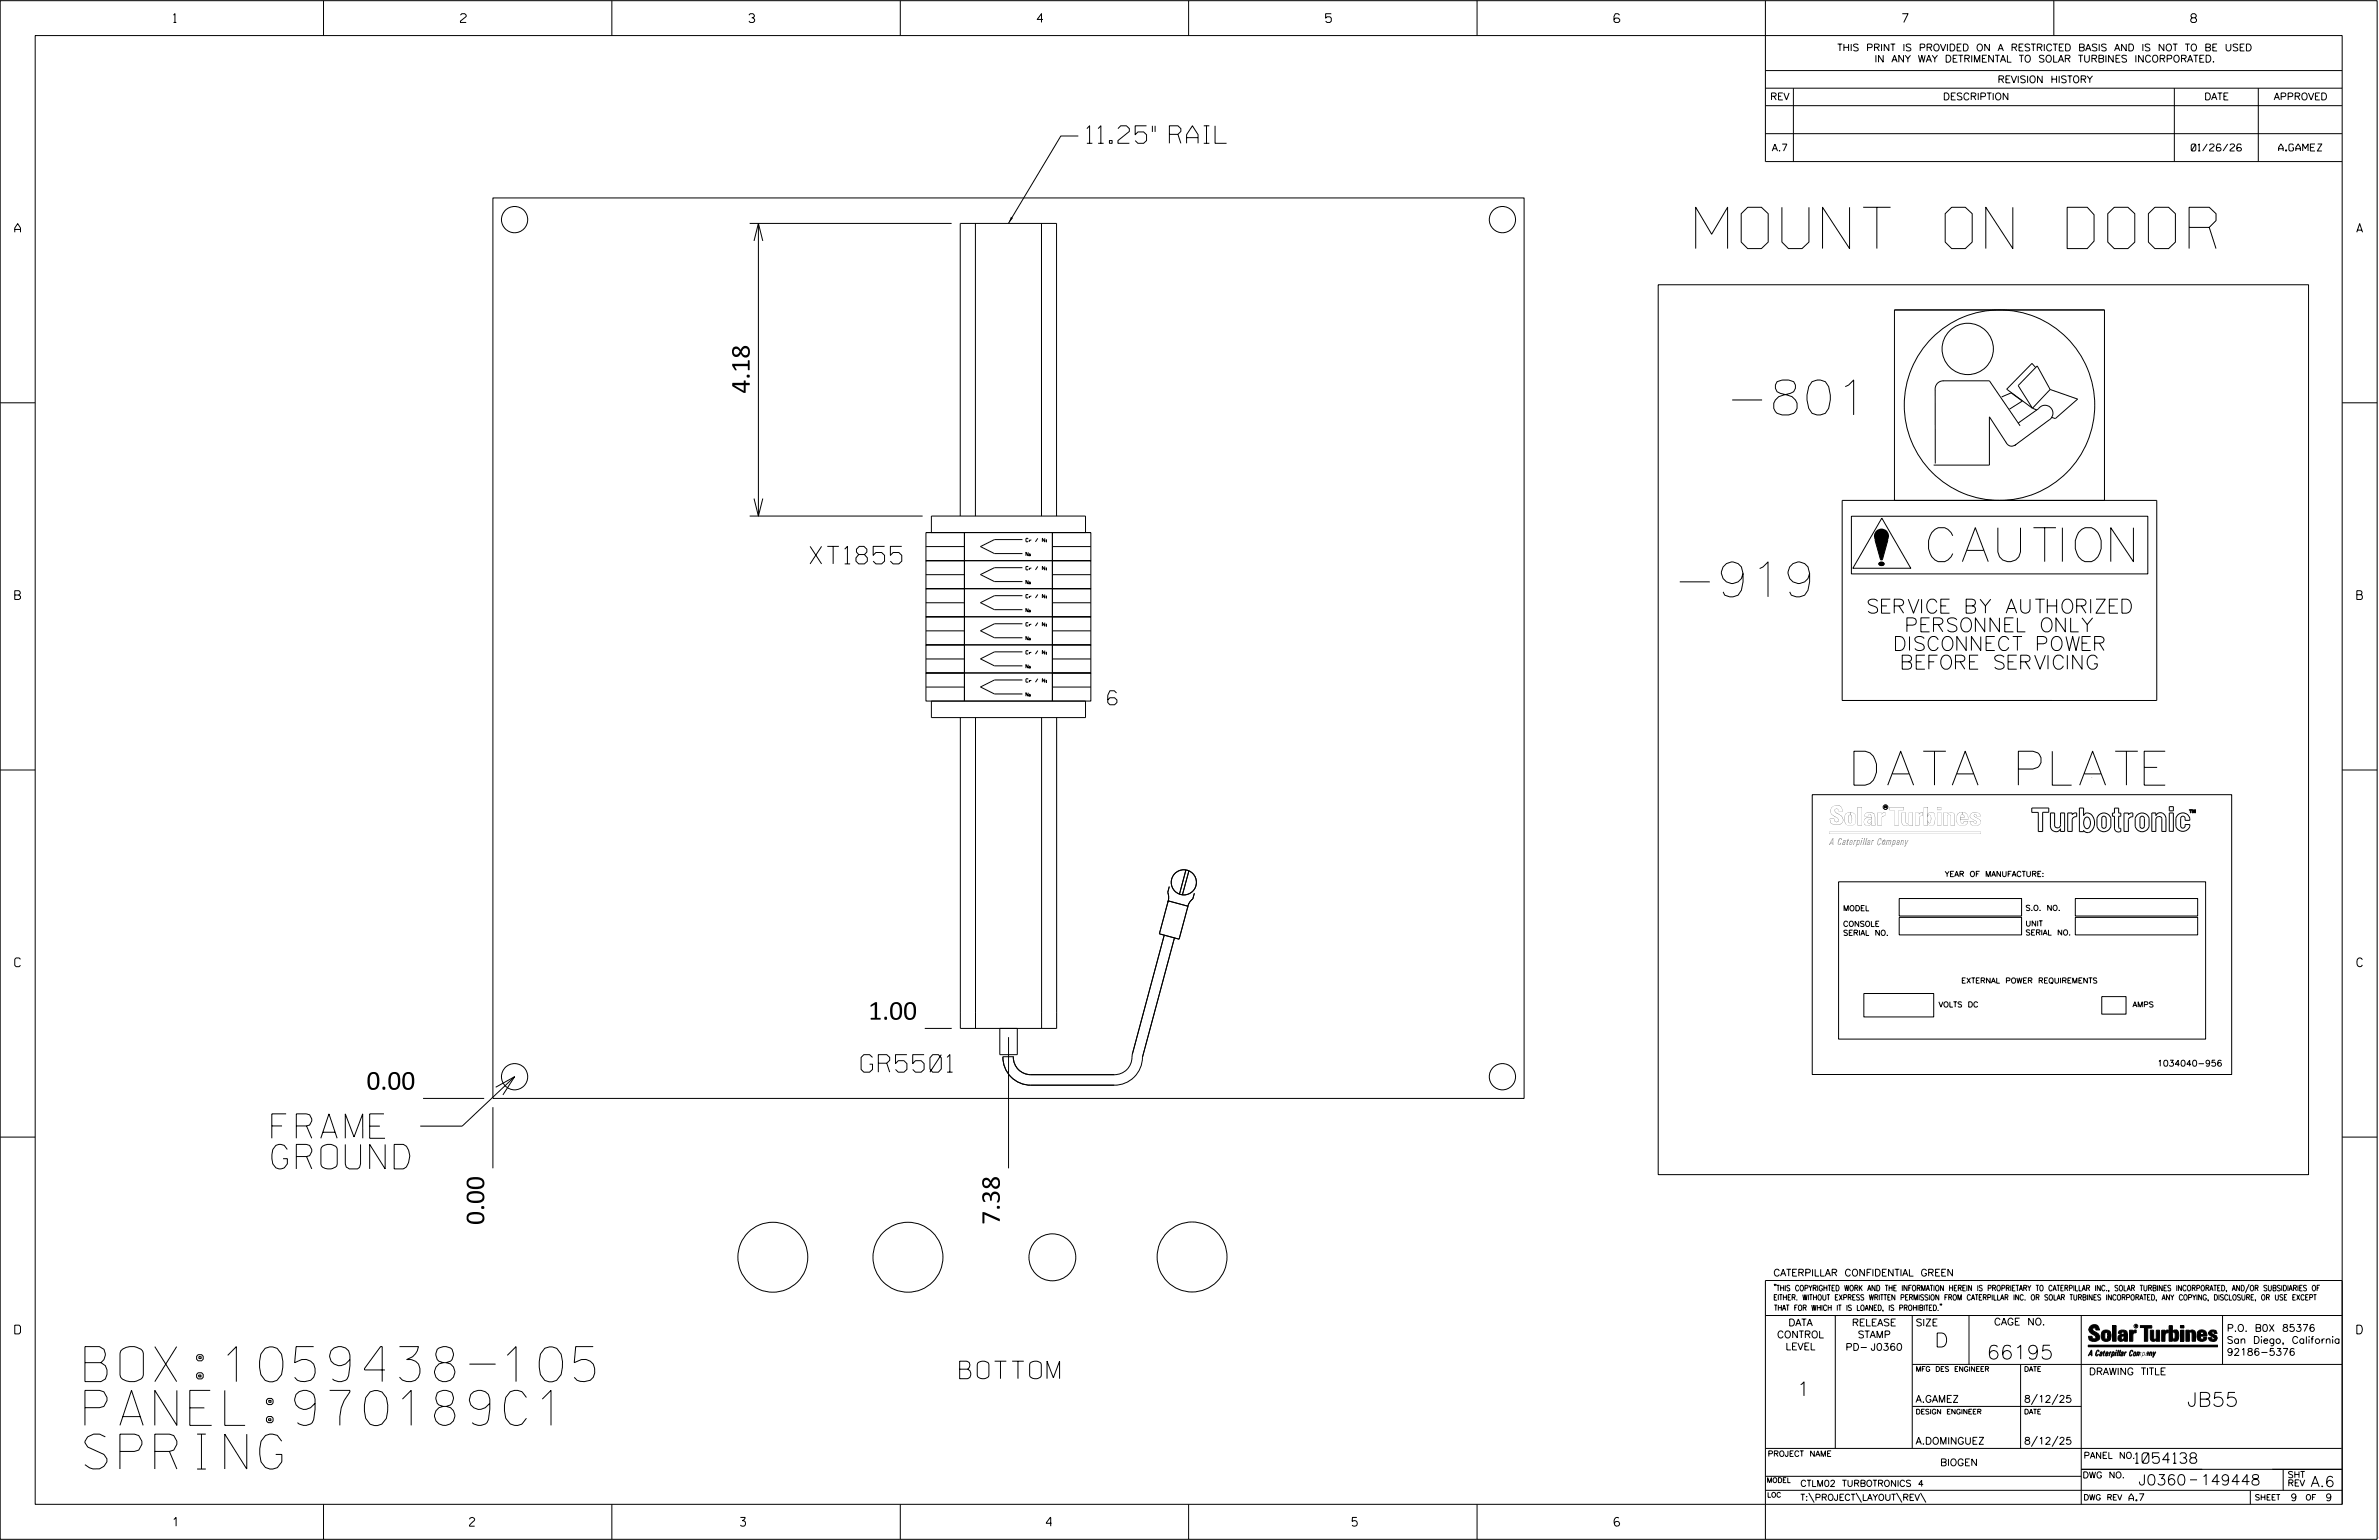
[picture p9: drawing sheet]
<svg xmlns="http://www.w3.org/2000/svg" width="864mm" height="559mm" viewBox="0 0 864 559" stroke-linecap="round" stroke-linejoin="round" font-family="sans-serif">
<defs><g id="words">
<text font-size="15" x="615.6" y="90.2">MOUNT ON DOOR</text>
<g font-size="12.7">
<text x="626.4" y="150.6">-801</text>
<text x="607.4" y="216.6">-919</text>
<text x="30.8" y="501.3">BOX:1059438-105</text>
<text x="30.8" y="517.2">PANEL:970189C1</text>
<text x="30.8" y="533.1">SPRING</text>
</g>
<g font-size="12.3">
<text x="700.1" y="203.8">CAUTION</text>
<text x="673" y="284.9">DATA PLATE</text>
</g>
<g font-size="8.9">
<text x="98.7" y="413">FRAME</text>
<text x="98.7" y="424.2">GROUND</text>
</g>
<g font-size="6.3">
<text x="394.5" y="52">11.25&quot; RAIL</text>
<text x="272.1" y="142.8" transform="rotate(-90 272.1 142.8)">4.18</text>
<text x="294.1" y="204.6">XT1855</text>
<text x="315.2" y="370">1.00</text>
<text x="312.6" y="389">GR5501</text>
<text x="133" y="395.4">0.00</text>
<text x="175.8" y="444.5" transform="rotate(-90 175.8 444.5)">0.00</text>
<text x="362.9" y="444.4" transform="rotate(-90 362.9 444.4)">7.38</text>
<text x="348.4" y="500.3">BOTTOM</text>
</g>
<g font-size="5.1">
<text x="678.2" y="222.5">SERVICE BY AUTHORIZED</text>
<text x="692.2" y="229.3">PERSONNEL ONLY</text>
<text x="688.1" y="236">DISCONNECT POWER</text>
<text x="690.5" y="242.8">BEFORE SERVICING</text>
<text x="402.1" y="255.7">6</text>
<text x="702.3" y="488.8">D</text>
<text x="721.2" y="493.2">66195</text>
<text x="652.2" y="506.5">1</text>
<text x="793.9" y="510.3">JB55</text>
</g>
<g font-size="3.8">
<text x="775.1" y="531">1054138</text>
<text x="776.3" y="538.9">J0360</text>
<text x="798.8" y="538.9">149448</text>
<text x="838.8" y="539.5">A.6</text>
</g>
<g font-size="3.2">
<text x="63" y="8.2">1</text>
<text x="167.2" y="8.2">2</text>
<text x="271.8" y="8.2">3</text>
<text x="376.5" y="8.2">4</text>
<text x="481.2" y="8.2">5</text>
<text x="690.6" y="8.2">7</text>
<text x="795.3" y="8.2">8</text>
<text x="5.4" y="84.3">A</text>
<text x="855.5" y="84.3">A</text>
<text x="5.4" y="217.5">B</text>
<text x="855.6" y="217.5">B</text>
<text x="5.4" y="350.8">C</text>
<text x="855.6" y="350.8">C</text>
<text x="5.4" y="484">D</text>
<text x="855.6" y="484">D</text>
<text x="62.8" y="553.8">1</text>
<text x="170.4" y="553.8">2</text>
<text x="268.8" y="553.8">3</text>
<text x="379.8" y="553.8">4</text>
<text x="490.8" y="553.8">5</text>
<text x="585.9" y="553.8">6</text>
</g>
<g font-size="2.5">
<text x="666.9" y="18.5">THIS PRINT IS PROVIDED ON A RESTRICTED BASIS AND IS NOT TO BE USED</text>
<text x="680.5" y="22.6">IN ANY WAY DETRIMENTAL TO SOLAR TURBINES INCORPORATED.</text>
<text x="725.1" y="30">REVISION HISTORY</text>
<text x="642.6" y="36.3">REV</text>
<text x="705.3" y="36.3">DESCRIPTION</text>
<text x="800.2" y="36.3">DATE</text>
<text x="825.4" y="36.3">APPROVED</text>
<text x="643.2" y="54.8">A.7</text>
<text x="795.4" y="54.8">01/26/26</text>
<text x="827.2" y="54.8">A.GAMEZ</text>
<text x="643.8" y="463">CATERPILLAR CONFIDENTIAL GREEN</text>
<text x="645.1" y="485.5">CONTROL</text>
<text x="649.2" y="481.1">DATA</text>
<text x="672.3" y="481.1">RELEASE</text>
<text x="674.4" y="485.5">STAMP</text>
<text x="695.4" y="481.1">SIZE</text>
<text x="723.8" y="480.8">CAGE NO.</text>
<text x="808.4" y="483.1">P.O. B0X 85376</text>
<text x="648.2" y="489.8">LEVEL</text>
<text x="669.9" y="490">PD- J0360</text>
<text x="808.4" y="487.5">San Diego, California</text>
<text x="808.4" y="491.8">92186-5376</text>
<text x="758.3" y="498.9">DRAWING TITLE</text>
<text x="695.4" y="508.9">A.GAMEZ</text>
<text x="734.8" y="508.9">8/12/25</text>
<text x="695.4" y="524.1">A.DOMINGUEZ</text>
<text x="734.8" y="524.1">8/12/25</text>
<text x="704.3" y="531.9">BIOGEN</text>
<text x="772.8" y="544.6">A.7</text>
<text x="831.5" y="544.6">9</text>
<text x="844.2" y="544.6">9</text>
</g>
<g font-size="2.3">
<text x="756.4" y="529.2">PANEL NO.</text>
<text x="653.5" y="539.4">CTLM02 TURBOTRONICS 4</text>
<text x="756" y="536.3">DWG NO.</text>
<text x="830.4" y="539.3">REV</text>
<text x="830.4" y="536.2">SHT</text>
<text x="653.5" y="544.5">T:\PROJECT\LAYOUT\REV\</text>
</g>
<text font-size="2.2" x="783.1" y="386.9">1034040-956</text>
<g font-size="2">
<text x="643.8" y="468.4">&quot;THIS COPYRIGHTED WORK AND THE INFORMATION HEREIN IS PROPRIETARY TO CATERPILLAR INC., SOLAR TURBINES INCORPORATED, AND/OR SUBSIDIARIES OF</text>
<text x="643.8" y="471.8">EITHER. WITHOUT EXPRESS WRITTEN PERMISSION FROM CATERPILLAR INC. OR SOLAR TURBINES INCORPORATED, ANY COPYING, DISCLOSURE, OR USE EXCEPT</text>
<text x="644" y="475.6">THAT FOR WHICH IT IS LOANED, IS PROHIBITED.&quot;</text>
<text x="641.7" y="528.5">PROJECT NAME</text>
<text x="756.3" y="544.3">DWG REV</text>
<text x="818.5" y="544.3">SHEET</text>
<text x="836.9" y="544.3">OF</text>
</g>
<g font-size="1.9">
<text x="706" y="318.1">YEAR OF MANUFACTURE:</text>
<text x="669.1" y="330.5">MODEL</text>
<text x="735.3" y="330.4">S.O. NO.</text>
<text x="669.1" y="336.2">CONSOLE</text>
<text x="669.1" y="339.5">SERIAL NO.</text>
<text x="735.3" y="336.1">UNIT</text>
<text x="735.3" y="339.3">SERIAL NO.</text>
<text x="711.9" y="356.8">EXTERNAL POWER REQUIREMENTS</text>
<text x="703.7" y="365.5">VOLTS DC</text>
<text x="774.2" y="365.5">AMPS</text>
</g>
<g font-size="1.8">
<text x="695.4" y="497.6">MFG DES ENGINEER</text>
<text x="734.8" y="497.6">DATE</text>
<text x="695.4" y="513.1">DESIGN ENGINEER</text>
<text x="734.8" y="513.1">DATE</text>
<text x="641.3" y="538">MODEL</text>
<text x="641.5" y="543.3">LOC</text>
</g>
<g font-size="1.3">
<text x="372.4" y="196.6">Cr / Ni</text>
<text x="372.4" y="201.7">Ni</text>
<text x="372.4" y="206.8">Cr / Ni</text>
<text x="372.4" y="211.9">Ni</text>
<text x="372.4" y="217">Cr / Ni</text>
<text x="372.4" y="222.1">Ni</text>
<text x="372.4" y="227.2">Cr / Ni</text>
<text x="372.4" y="232.2">Ni</text>
<text x="372.4" y="237.4">Cr / Ni</text>
<text x="372.4" y="242.4">Ni</text>
<text x="372.4" y="247.6">Cr / Ni</text>
<text x="372.4" y="252.6">Ni</text>
</g>
<text font-size=".9" x="775.1" y="481.7">R</text>
</g></defs>
<g fill="none" stroke="#000" stroke-width=".36">
<path d="M.1 .2h862.8v558.4h-862.8zM12.8 12.9h837.4v533h-837.4zM117.4 .2v12.7M222.1 .2v12.7M326.8 .2v12.7M431.5 .2v12.7M536.2 .2v12.7M587.9 5.5l-.5-.5h-1l-.5 1v1.7l.5 .4h1l.6-.4v-.6l-.6-.5h-1l-.5 .5M640.9 .2v58.4h209.3M745.6 .2v12.7M640.9 25.6h209.3M640.9 32h209.3"/>
<path d="M640.9 38.3h209.3M651 32v26.6M789.3 32v26.6M819.8 32v26.6M391.4 49.4h-6.3l-19 31.7M640.9 48.5h209.3M178.9 71.8h374.4v326.8h-374.4zM272.1 81.1h73.3M273.7 87.4l1.6-6.3 1.6 6.3M275.3 81.1v106.2M354.1 81.1v106.2M378.1 81.1v106.2"/>
<path d="M601.9 103.3h236.1v322.9h-236.1zM705.5 138.2h16.7l11.1 16.3M705.6 138.2a2.98 2.98 0 0 0-3.1 3.5M739 133.4l-1.4-1.5-9.1 9.3 9.3 6.9M.1 146.2h12.7M702.5 141.6v26.6M722.2 151.3v17.5h-20.3M722.2 151.2l6 9.3M726.6 144l3.5-1.4 4 2.9-4.7 3M732.6 153.5l7.4-5.1a2.87 2.87 0 0 1 4.3-.6 2.87 2.87 0 0 1-.2 4.4l-12.8 9.4M737.8 148.1l1.7 .7M744.2 141.3l-6.4 6.8"/>
<path d="M744.2 141.3l10 3.5-8 7M744.2 141.3l-4.7-8.5-6.9 7.1 5.2 8.2M744.8 151.4l1.4 .5M850.2 146.2h12.7M728.2 160.4a2.25 2.25 0 0 0 3.7 .9M272.1 187.3h62.8M273.7 180.9l1.6 6.4 1.6-6.4M336.1 193.3h14v10.1h-14zM336.1 193.3h59.9M336.1 198.3h14M338.1 193.3v-6h56v6M348.6 187.3v-106.2h34.9v106.2"/>
<path d="M350.1 193.3v61.1M371.2 195.8h-10.2l-5.1 2.5 5.1 2.6h10.2M382 193.3h14v10.1h-14zM382 193.3v61.1M382 198.3h14M668.7 181.6h114.2v72.6h-114.2zM672.1 187.3h107.6v20.9h-107.6zM680.6 196l2.1 7.1h.6l2-7.1M683.1 188l10.5 18.2h-21zM684.9 195.1l-3.4 2.2M687.7 181.6v-69.1h76.2v69.1M336.1 203.4h14v10.2h-14z"/>
<path d="M336.1 213.6h14v10.2h-14zM336.1 203.4h59.9M336.1 213.6h59.9M336.1 208.5h14M336.1 218.7h14M371.2 206h-10.2l-5.1 2.5 5.1 2.5h10.2M371.2 216.1h-10.2l-5.1 2.6 5.1 2.5h10.2M382 203.4h14v10.2h-14zM382 213.6h14v10.2h-14zM382 208.5h14M382 218.7h14M682.1 204.4l.1 .2"/>
<path d="M682.1 204.6l.3 .3M682.3 204.2l.2 .2M682.3 204.1a.82 .82 0 0 1 1.1-.2 .82 .82 0 0 1 .3 1.2 .82 .82 0 0 1-1.2 .2 .82 .82 0 0 1-.2-1.2zM682.3 204.4l.3 .3M682.4 204.8l.3 .2M682.5 205.1l.2 .1M682.5 204.2l.3 .3M682.6 204l.1 .2M682.6 204.5l.3 .3M682.6 204l-.6 .6M682.8 204.9l.2 .2M682.8 204l.2 .3"/>
<path d="M682.9 204.3l.3 .3M682.9 204l-.8 .8M683 204.6l.3 .3M683.1 204.1l.3 .3M683.1 205l.2 .2M683.1 204l-1 .9M683.2 204.4l.3 .3M683.2 204l-.9 1M683.3 204.8l.3 .2M683.4 204.2l.3 .3M683.4 205.1l.1 .1M683.5 204l-1.1 1.1"/>
<path d="M683.5 204l.1 .2M683.5 204.5l.3 .3M683.6 204.1l-1 1.1M683.6 204.9l.2 .1M683.8 204.3l.1 .2-.7 .7M683.8 204.2l-1.1 1M683.9 204.6v.1M683.9 204.3l-1 .9M683.9 204.7l-.4 .5M336.1 223.8h14v10.2h-14zM336.1 234h14v10.2h-14zM336.1 223.8h59.9"/>
<path d="M336.1 234h59.9M336.1 228.9h14M336.1 239.1h14M371.2 226.3h-10.2l-5.1 2.6 5.1 2.5h10.2M371.2 236.5h-10.2l-5.1 2.6 5.1 2.5h10.2M382 223.8h14v10.2h-14zM382 234h14v10.2h-14zM382 228.9h14M382 239.1h14M336.1 244.2h14v10.2h-14zM336.1 244.2h59.9M336.1 249.3h14"/>
<path d="M338.1 254.4h56v6h-56zM371.2 246.7h-10.2l-5.1 2.6 5.1 2.5h10.2M382 244.2h14v10.2h-14zM382 249.3h14M.1 279.4h12.7M348.6 260.4v112.8h35v-112.8M354.1 260.4v112.8M378.1 260.4v112.8M850.2 279.4h12.7M657.9 288.4h152.2v101.5h-152.2zM684.1 292.8h.7l.1-.2-.8-.2v.9M684.5 292.8l.4 .5"/>
<path d="M737.6 293.2h6.1v1.5h-2.2v7h-1.6v-6.9h-2.3zM744.3 295h1.5v4.3a1.09 1.09 0 0 0 1.2 1.1 1.09 1.09 0 0 0 1-1.3v-4.1h1.5v6.7h-1.5v-1a1.93 1.93 0 0 1-2.3 1 1.93 1.93 0 0 1-1.4-2zM753.8 296.4h-.8l-.8 .9M753.9 296.4v-1.4l-1.1 .1-.6 .5v-.6h-1.6v6.7h1.6v-4.4M754.8 293.2h1.6v2.8a1.93 1.93 0 0 1 2-1 1.93 1.93 0 0 1 1.5 1.7 4 4 0 0 1-1.7 5.4l-1.2-.2-.7-.6v.5h-1.5zM756.9 296.8a1.09 1.09 0 0 1 1.3-.2 1.09 1.09 0 0 1 .6 1.2 2.07 2.07 0 0 1-1.4 2.9 2.83 2.83 0 0 1-.5-3.9zM761.8 295.8a2.62 2.62 0 0 1 4.5 1.1v2.9a2.6 2.6 0 0 1-2.6 2 2.6 2.6 0 0 1-2.5-2v-2.9zM764.6 297v2.8a.81 .81 0 0 1-.8 .8 .81 .81 0 0 1-.8-.8v-2.9a.81 .81 0 0 1 .8-.7 .81 .81 0 0 1 .8 .8M767.6 293.2h1.5v1.8h.8v1.2h-.8v4l.2 .3 .6 .1v1.1a1.52 1.52 0 0 1-2.3-1.2v-4.3h-.8v-1.2h.8zM771 295h1.7v.6l.5-.5 1-.1v1.4l-1.1 .3-.5 .6v4.4h-1.6zM775.7 295.8a2.59 2.59 0 0 1 4.4 1.1v2.9a2.6 2.6 0 0 1-2.5 2 2.6 2.6 0 0 1-2.5-2v-2.9zM777.1 296.4l.5-.2 .8 .4v3.2a.81 .81 0 0 1-.8 .8 .81 .81 0 0 1-.8-.8v-2.9z"/>
<path d="M778.4 299.8h.1M781.1 295h1.5v1a1.94 1.94 0 0 1 2.3-1 1.94 1.94 0 0 1 1.4 2.1v4.6h-1.5v-4.7a1.13 1.13 0 0 0-1.4-.7 1.13 1.13 0 0 0-.8 1.3v4.1h-1.5zM786.3 297h.1M787.5 295h1.5v6.7h-1.5zM787.5 292.7h1.5v1.5h-1.5zM789.9 299.9h.1M790.5 295.8a2.55 2.55 0 0 1 2.9-.6 2.55 2.55 0 0 1 1.5 2.5h-1.7v-.7a.81 .81 0 0 0-.8-.8 .81 .81 0 0 0-.8 .8v2.7a.81 .81 0 0 0 .8 .8 .81 .81 0 0 0 .8-.8v-.5h1.7a2.58 2.58 0 0 1-2.2 2.5 2.58 2.58 0 0 1-2.8-1.8v-3zM793.2 299.8h.1M794.7 293.8h1l-.4 .2v1h-.2v-1h-.4zM795.8 293.8h.4l.2 .9 .2-.9h.4v1.2h-.3v-1l-.2 1h-.2l-.2-1v1h-.3zM430.5 315.7l-2.3 8.7M431.6 316l-2.4 8.7"/>
<path d="M667.4 320h133.3v57h-133.3zM792.1 301.7h.1M792.4 301.7h.1M422.6 339.3l-11.6 43.3a6.6 6.6 0 0 1-6.4 7.4h-30.4a6.3 6.3 0 0 1-6.4-6.6h-3.7a10.1 10.1 0 0 0 10.1 10.4h30.4a10.2 10.2 0 0 0 10.1-10.2l11.6-43.3M423.9 323.8l.3 1.8-.3 1.8M424.1 326.9l7.1 1.9-3.2 12-7.1-2zM424.5 321.7l-.6 2.2M433.6 324.1l-.6 2.1-1.3 1.3-.6 1.8M689.4 326h44.4v6.4h-44.4zM689.4 332.9h44.4v6.3h-44.4zM753.4 326h44.4v6.4h-44.4zM753.4 332.9h44.4v6.3h-44.4z"/>
<path d="M335.7 373.2h9.8M362.9 373.2v9.5h6.4v-9.5M366.1 376.3v47.6M676.6 360.5h25.4v8.5h-25.4zM763 361.6h8.8v6.4h-8.8zM153.6 398.6h22.2M180 394.5l6.8-3.8-4.2 6.6M186.8 390.7l-19 17.9h-15.3M.1 412.6h12.7M178.9 401.7v22.2M850.2 412.6h12.7M640.9 477.3h209.3"/>
<path d="M644.2 466.1l-.1 .4M644.7 466.1l-.2 .4M666.2 477.3v48.3M694.2 477.3v48.3M704.4 473.3l-.1 .4M704.8 473.3l-.1 .4M714.8 477.3v17.8M755.5 477.3v68.6M806.8 477.3v17.8M816.5 466l-1.4 3.1M850.2 464.6h-209.3v94M850.2 464.8v81.1"/>
<path d="M694.2 495.1h156M733.5 495.1v30.5M758.6 481.4a2.02 2.02 0 0 1 3.1-.1l.5 1.3h-1.3l-.2-.6-.4-.2-.6 .1-.1 .4 .4 .7a2.46 2.46 0 0 1 2.2 2.9 2.83 2.83 0 0 1-3.8 .3l-.3-1.3h1.3l.2 .7 .6 .3 .5-.2 .2-.5-.4-.6-1.9-1.2-.4-.9zM759.2 491.3h-.7l.7-1.2v1.9h.2l-.1-2.1-1.3 2.1 .5-.5h.7M761.3 490l.3-.2 .4 .3-.1 .3-.3-.4-.4 .3-.3 1.6h.4l.4-.5-.3 .6-.4 .1-.3-.4zM762.6 490.6l.5-.1-.1 1.4h-.9a.74 .74 0 0 1 .9-.8l-.3 .7-.5 .1 .2-.5 .6-.2v-.5l-.7 .2zM763 483.2a2.17 2.17 0 0 1 3.1 0l.3 1.4-.3 1.5a2.17 2.17 0 0 1-3.1 0l-.3-1.5zM763.6 490.5l.4-.4 .2 .6h-.3l-.3 .9 .2 .4-.3-.1zM764.1 483.7l.5-.4 .4 .3v2.2l-.4 .2-.5-.2zM764.6 491.1l.6 .2v-.7l-.4-.1-.4 .6-.1 .8h.6M764.6 491.1l-.1 .8h.4M764.6 482.6v.8"/>
<path d="M764.8 490.7l.4 .1v.3h-.6zM765 491.5l-.1 .4zM766 490.5l-.5 1.5zM766 490.8l.4-.3-.4 .4M766.9 481h1.3v5.7h-1.3zM767 490.8l.5 .1-.3 .8-.4 .2zM767.3 490.5h-.5l-.5 2M767.3 490.5a.8 .8 0 0 1 .2 1 .8 .8 0 0 1-.9 .4l-.1 .6M767.3 490.5l-.1 .2M768.1 490.5l-.4 1.5zM768.2 489.9h.3l-.1 .2h-.2zM769 489.9l-.5 2.1z"/>
<path d="M769.7 489.9l-.6 2.1zM770.1 491.4l.5-.3-.5 .8zM770.4 491.9h.1M770.6 491.1l.1-.4-.7 .2 .1-.3 .6-.1 .2 .3-.5 1.1M770.6 491.1a.74 .74 0 0 0-.8 .8h.6M771 484.8h-.7l-.3 .6 .4 .7 .5-.3 .1-2.4h-.8l-.1 .4h-1.2a1.71 1.71 0 0 1 1.8-1.3 1.71 1.71 0 0 1 1.6 1.4v2.8h-1.1l-.1-.6M771 484.2l-1.5 .1a1.41 1.41 0 0 0 0 2.4l.5 .1 1.1-.7M771.2 486.1h-.1M771.4 490.5l.1 .3 .4-.3-.9 1.5zM771.5 490.8h.1M773 482.7h1.2v.5l.5-.5 .7-.1v1h-.6l-.5 .4-.1 2.7h-1.2zM773.3 490.3l.6-.4 .4 .2-.1 .4-.3-.4a1.28 1.28 0 0 0-.5 1.8l.6-.4-.1 .4-.8 .1z"/>
<path d="M774.7 490.8l.5-.3a.88 .88 0 0 1 .2 .9 .88 .88 0 0 1-.7 .7l-.2-.2zM774.8 490.9h.5l-.3 1h-.3l-.2-.2zM775.2 490.5l-.1 .2M776.8 481h4.3v.9h-1.5v4.8h-1.3M776.8 490.6l-.8 .2v-.3l-.4 1.5 .8-1.3v1.3l.3-1.2M779.3 491.1h.4M779.6 490.5h.3l-.3 1.4M779.6 490.7h.2l-.1 .4M779.7 491.1l-.1 .4M779.7 491.1l-.4 .2M780.1 492l.4-1.5 .1 .3 .3-.3 .3 .2-.3 1.3v-1.3l-.7 1.3M780.6 482.7h1.2v2.7l.1 .4 .4 .3 .4-.7v-2.7h1.2l.1 4h-1.3v-.5l-1.1 .6-.7-.3-.3-.7z"/>
<path d="M781.6 492.5l1-2-.8 1.3-.2-1.3-.2 2M784.7 482.7h1.2v.5l.5-.5 .7-.1v1h-.5l-.6 .4-.1 2.7h-1.2zM787.4 481h1.2v2a1.4 1.4 0 0 1 2.2 .2l.1 1.4-.4 1.9-1.5 .1-.4-.5v-1l.5 .9 .5-.3v-2.1l-.5-.4-.5 .7v2.8h-1.2zM791.5 482.7h1.3v4h-1.3zM791.5 481h1.3v.9h-1.3zM793.5 482.7h1.3v.4l.7-.5 1.1 .2 .4 .6v3.3h-1.2l-.3-3.4-.7 .2v3.2h-1.3zM794.8 483.1h.1M797.7 483.2a1.92 1.92 0 0 1 2.4-.5 1.92 1.92 0 0 1 1 2.1h-2.3v.8l.6 .5 .5-.3v-.5h1.2a1.83 1.83 0 0 1-2.1 1.4 1.83 1.83 0 0 1-1.5-2.1zM798.8 484.2v.6M799.1 483.4h.6l.2 .8h-1.1zM804.6 482.9a1.84 1.84 0 0 0-2.9 .8 3.3 3.3 0 0 0 2.2 1.9l-.5 .5-.4-.3-.1-.4h-1.2l.1 .6a1.92 1.92 0 0 0 2.9 .4M804.9 483.8h-1.2l-.2-.6-.5 .1-.1 .3 .1 .3 1.8 .9"/>
<path d="M805.1 488.1h-47.1v.6h47.1M694.2 510.3h61.3M739.6 505.8l-2.2 3.9M747.1 505.8l-2.2 3.9M640.9 525.6h209.2M640.9 535.7h114.6M739.6 521.1l-2.2 3.8M747.1 521.1l-2.2 3.8M755.5 533.2h94.7M795 537h2.6M828.8 533.2v7.6M117.4 545.9v12.7"/>
<path d="M222.1 545.9v12.7M326.8 545.9v12.7M431.5 545.9v12.7M536.2 545.9v12.7M640.9 540.8h209.3M656.6 541.7l2 3.5M673.8 541.7l1.9 3.5M688.4 541.7l2 3.5M697.2 541.7l1.9 3.5M816.9 541v4.9"/>
<circle cx="186.8" cy="79.7" r="4.8"/>
<circle cx="545.4" cy="79.7" r="4.8"/>
<circle cx="714.3" cy="126.6" r="9.3"/>
<circle cx="725.8" cy="147" r="34.6"/>
<circle cx="684.5" cy="292.9" r=".85"/>
<circle cx="429.7" cy="320.2" r="4.6"/>
<circle cx="186.8" cy="390.7" r="4.8"/>
<circle cx="545.4" cy="390.7" r="4.8"/>
<circle cx="280.5" cy="456.2" r="12.7"/>
<circle cx="329.6" cy="456.2" r="12.7"/>
<circle cx="382" cy="456.2" r="8.5"/>
<circle cx="432.7" cy="456.1" r="12.7"/>
<circle cx="775.4" cy="481.2" r=".69"/>
</g>
<g fill="#000">
<path d="M367 78.7l.7 .4-1.6 2zM699.8 295.3v1zM768.1 490.5l-.4 1.5zM768.2 489.9h.3l-.1 .2h-.2zM769 489.9l-.5 2.1zM769.7 489.9l-.6 2.1zM791.5 481h1.3v.9h-1.3zM791.5 482.7h1.3v4h-1.3zM758 488.1h47.1v.6h-47.1z"/>
<path d="M680.9 192.7a2.72 2.72 0 0 1 3.7-.4 2.72 2.72 0 0 1 .7 3.7l-2 7.1h-.6l-2.1-7.1a2.75 2.75 0 0 1 .3-3.3z" fill-rule="evenodd"/>
<path d="M682.3 204.1a.82 .82 0 0 1 1.1-.2 .82 .82 0 0 1 .3 1.2 .82 .82 0 0 1-1.2 .2 .82 .82 0 0 1-.2-1.2z" fill-rule="evenodd"/>
<path d="M664.8 293a2.48 2.48 0 0 1 3.7-.1l.5 1.6h-1.5l-.2-.7-.6-.3-.5 .2-.2 .4 .4 .8 2.2 1.3 .4 1.2-.5-1.2-2.1-1.3-.5-.8 .2-.5 .6-.2 .6 .3 .2 .7h1.4l-.4-1.5a2.38 2.38 0 0 0-2.5-.6 2.38 2.38 0 0 0-1.6 2l.4 1.2 2.2 1.3 .5 .7-.2 .6-.6 .2-.8-.3-.1-.8h-1.5l.3 1.4a3.4 3.4 0 0 0 4.4-.3l.1-.9a2.1 2.1 0 0 1-2.6 1.9l-1.1-.1-.8-.5-.4-1.6h1.6l.2 .9 .7 .3 .6-.2 .2-.5-.5-.8-2.2-1.3-.5-1.2z" fill-rule="evenodd"/>
<path d="M671.6 294.7l1.1 .2 .7 .6 .4 1.6-.4 1.8-.8 .6-1 .1 1-.2 .8-.5 .3-1.8-.3-1.6-.8-.5-.9-.2v.8l.5 .3 .1 1.2-.1 1.4-.6 .3 .5-.4 .2-1.3-.2-1.1-.5-.4z" fill-rule="evenodd"/>
<path d="M669.8 295.5l.8-.6 1.1-.2v.9l-.6 .4-.1 1.1 .1 1.3 .6 .4-.6-.4-.2-1.3 .1-1.2 .6-.3v-.8l-1 .2-.7 .5-.4 1.6 .4 1.8 .7 .5 1 .2-1-.1-.8-.6-.3-1.8z" fill-rule="evenodd"/>
<path d="M674.4 292.8h1.5v6.7h-1.5v-6.6v6.6h1.5v-6.6z" fill-rule="evenodd"/>
<path d="M676.7 297.4l.8-.7 1.9-.2 .1 .4-.2 .4-.9 .1-.4 .7 .1 .5 .4 .2 .6-.3 .2-.5-.2 .6-.6 .2-.5-.2-.1-.5 .5-.7 .9-.1v-.7l-1.8 .2-.8 .6a1.43 1.43 0 0 0 1.3 2.2l.8-.2 .6-.6a1.55 1.55 0 0 1-2.1 .7 1.55 1.55 0 0 1-.6-2.1z" fill-rule="evenodd"/>
<path d="M677.3 295.1a3.3 3.3 0 0 1 3 .1l.4 1.1 .1 3.2h-1.4l-.1-3 .1 3h1.3l-.1-3.2-.3-1a2.08 2.08 0 0 0-3.5 .9h1.3l.1-.5 .5-.2 .5 .2 .1 .8-.2-.8-.4-.2-.4 .2-.1 .5h-1.5z" fill-rule="evenodd"/>
<path d="M681.6 294.9h1.4v.6l.5-.6 .9-.2v1.2l-1.1 .4-.2 3.2h-1.5v-4.6v4.6h1.4l.2-3.3 1.2-.3v-1.1l-.8 .2-.6 .5v-.6z" fill-rule="evenodd"/>
<path d="M686 292.8h5.1v1.2h-1.8v5.5h-1.6v-5.5h-1.8v-1.1l.1 1.1h1.7v5.5h1.6v-5.5h1.7v-1.1z" fill-rule="evenodd"/>
<path d="M690.3 294.9h1.5v3.2l.1 .5 .5 .2 .4-.2 .1-.5v-3.2h1.5v4.6h-1.5h1.5l-.1-4.6h-1.4v3.2l-.1 .5-.4 .2-.5-.2-.1-.5v-3.2h-1.4v3.7l.3 .7a1.65 1.65 0 0 0 2.2-.3v.5v-.5l-.5 .5-.7 .1-1-.2-.4-.8z" fill-rule="evenodd"/>
<path d="M695.3 294.9h1.4v.6l.5-.6 .8-.2v1.2l-1 .3-.2 .3-.1 3h-1.5v-4.6l.1 4.6h1.4v-2.5a1.03 1.03 0 0 1 1.3-1.1v-1.1l-.8 .2-.5 .5-.1-.6z" fill-rule="evenodd"/>
<path d="M698.4 292.8h1.5l-.1 3.4v-3.3h-1.4v6.6h1.3l.1-3.3v3.3h-1.4z" fill-rule="evenodd"/>
<path d="M699.9 295.7l.5-.2 .5 .4v2.5l-.5 .4-.5-.3-.1-.7 .6 .9 .5-.4v-2.3l-.5-.4-.6 .7z" fill-rule="evenodd"/>
<path d="M699.8 295.3a1.63 1.63 0 0 1 2.6 .1l-.1 3.3-.3 .7a1.69 1.69 0 0 1-2.3-.4l.1-1.2v1.1l.5 .5h1.6l.4-.7 .2-1.6-.2-1.6a1.69 1.69 0 0 0-2.5-.2z" fill-rule="evenodd"/>
<path d="M703.2 292.8h1.5v1.1h-1.5v-1l.1 1h1.4v-1z" fill-rule="evenodd"/>
<path d="M703.2 294.9h1.5h-1.4v4.6h1.4v-4.6v4.6h-1.5z" fill-rule="evenodd"/>
<path d="M705.5 294.9h1.5h-1.4v4.6h1.4v-3.7a.66 .66 0 0 1 1.1 0v3.7h1.4v-3.7a1.46 1.46 0 0 0-2.5-.4v-.5v.4l1.3-.6a1.23 1.23 0 0 1 1.3 1.1v3.7h-1.5v-3.2l-.3-.7-.7 .3-.1 3.6h-1.5z" fill-rule="evenodd"/>
<path d="M710.5 295.5l.8-.6 1.1-.2-.6 .1a2.6 2.6 0 0 0-1.7 2.2 2.6 2.6 0 0 0 1.4 2.5 2.11 2.11 0 0 0 2.9-1.5h-1.4l-.2 .7-.4 .1-.7-.5v-2.3l.6-.4 .1-.9v.9l-.6 .4v2.3l.6 .5 .4-.2 .1-.7h1.5a2.26 2.26 0 0 1-3 1.6 2.26 2.26 0 0 1-1.1-3.2z" fill-rule="evenodd"/>
<path d="M712.3 294.7l.1 .9 .6 .3 .1 .8h-1.4v.7h2.7a2.04 2.04 0 0 0-2.1-2.7 2.08 2.08 0 0 1 2.2 2.7h-2.9v-.8l1.4 .1-.1-.7-.6-.4z" fill-rule="evenodd"/>
<path d="M715.3 295.5a2.43 2.43 0 0 1 3.6 .1l.1 .6h-1.5l-.3-.6-.5 .1-.2 .3 2.1 1.4a1.34 1.34 0 0 1 .3 1.5 1.34 1.34 0 0 1-1.5 .7h-1a1.41 1.41 0 0 1-1.3-1.6l.2 .7a2.17 2.17 0 0 0 3.8-.5l-.5-.8-2.1-1.4 .1-.4 .5-.1 .3 .1 .1 .6h1.4a2.05 2.05 0 0 0-1.6-1.5 2.05 2.05 0 0 0-2 .8l-.1 1.1 2.5 1.7-.6 .5-.5-.2-.1-.5h-1.4l1.4-.1a.56 .56 0 0 0 .6 .8l.4-.1v-.6l-2.3-1.4-.2-.6z" fill-rule="evenodd"/>
<path d="M794.7 293.8h1l-.4 .2v1h-.2v-1h-.4z" fill-rule="evenodd"/>
<path d="M795.8 293.8h.4l.2 .9 .2-.9h.4v1.2h-.3v-1l-.2 1h-.2l-.2-1v1h-.3z" fill-rule="evenodd"/>
<path d="M664 301.8v.8h55.1v-.7l-55.1-.1h55.1v.8h-55.1z" fill-rule="evenodd"/>
<path d="M665.3 304.3l.1 1.5h-.8l.7-.1v-1.3l-.7 1.3z" fill-rule="evenodd"/>
<path d="M665.3 304.1h.3v2.5h-.3v-.6h-.8l-.3 .6h-.3l1.4-2.5-1.3 2.5 .5-.7h.9l.2 .7-.1-2.4z" fill-rule="evenodd"/>
<path d="M667.5 304.5l.7-.4 .5 .3-.1 .4h-.2l-.2-.5a1.79 1.79 0 0 0-.6 2.1l.8-.5-.4 .6 .3-.6-.4 .5-.6-.3a1.55 1.55 0 0 1 .9-1.9l.3 .6 .1-.4-.4-.3a1.74 1.74 0 0 0-.9 2.4h.6l-.4 .1-.4-.4z" fill-rule="evenodd"/>
<path d="M669.3 304.9l.3-.1 .4 .3-.3 1.5h-.2l.5-1.5-.4-.2-.6 .4 .8-.3-.1 .6h-.5l-.4 .5v.4l.8-.1-.1 .2-.8-.1a.84 .84 0 0 1 1-1l.1-.5-.8 .3z" fill-rule="evenodd"/>
<path d="M669.1 305.9l.6-.2-.1 .3v-.3l-.5 .2v.5l.5-.4-.5 .5-.2-.4z" fill-rule="evenodd"/>
<path d="M670.8 304.5l.3-.1-.2 .4h.3l-.3 .2-.3 1.3 .2 .1-.2 .2-.3-.4 .3-1.2-.2 1.2 .2 .4 .2-1.6 .4-.1h-.4l.1-.4-.4 .4 .2 .1h-.3z" fill-rule="evenodd"/>
<path d="M671.9 305l.5 .2-.1 .4h-.7h.7l-.1-.6-.6 .6z" fill-rule="evenodd"/>
<path d="M671.7 305l.5-.2 .4 .4-.2 .6v-.9l-.7 .1-.3 1.5h.7l.2-.4-.8 .3v-.6h.9h-.8l.2 .6 .6-.4-.7 .6-.4-.4z" fill-rule="evenodd"/>
<path d="M673.2 304.8l.2 .1-.6 1.7 .5-1.4 .5-.3-.5 .2v-.2v.2l.5-.3-.6 .7-.2 1.1h-.3z" fill-rule="evenodd"/>
<path d="M674.5 305.1l.5 .1-.2 1-.4 .3-.2-.2v-.8l.2 1 .3-.3 .3-1-.3-.2-.4 .6z" fill-rule="evenodd"/>
<path d="M674.3 304.8l.1 .1-.7 2.3 .4-.8a.83 .83 0 0 0 1-.5 .83 .83 0 0 0-.3-1l-.4 .2v-.2l.4-.1a1.04 1.04 0 0 1 .3 1.1 1.04 1.04 0 0 1-.9 .7l-.1-.2-.2 .8h-.3z" fill-rule="evenodd"/>
<path d="M675.7 304.8h.3l-.5 1.8h-.2z" fill-rule="evenodd"/>
<path d="M675.9 304.1h.3l-.1 .3-.1-.2 .1 .2h-.2z" fill-rule="evenodd"/>
<path d="M676.8 304.1h.3l-.7 2.5 .6-2.4-.6 2.4h-.2z" fill-rule="evenodd"/>
<path d="M677.6 304.1h.2l-.6 2.5 .6-2.4-.6 2.4h-.3z" fill-rule="evenodd"/>
<path d="M678.2 304.9h.7l.1 .4-.4 1.3h-.2l.5-1.7-.9 .4 .5-.3 .2 .4a1.08 1.08 0 0 0-.9 1.1l.7-.1v.2l-.8-.1 .4-.9 .6-.2-.2-.4-.6 .3z" fill-rule="evenodd"/>
<path d="M678.2 305.7h.5l-.1 .3v-.3l-.3 .1-.4 .3 .2 .3 .5-.4-.5 .5-.2-.4z" fill-rule="evenodd"/>
<path d="M679.6 304.8l.2 .1-.6 1.7 .4-1.1 .6-.6-.5 .2 .1-.2-.1 .2 .6-.3-.6 .7-.3 1.1h-.3z" fill-rule="evenodd"/>
<path d="M682.2 304.2h.6l.1 .7h-.2l-.1-.6a1.68 1.68 0 0 0-.6 2.2l.7-.6-.4 .7 .3-.6-.6 .5-.4-.3a1.57 1.57 0 0 1 1-1.9l.3 .5v-.4l-.3-.2a1.68 1.68 0 0 0-1 2.3l.6 .1-.6-.1a2.43 2.43 0 0 1 .6-2.3z" fill-rule="evenodd"/>
<path d="M683.4 305l.6-.2a1.08 1.08 0 0 1-.5 1.8 1.51 1.51 0 0 0 .9-1.5l-.4-.2a1.09 1.09 0 0 0-.5 1.7 1.15 1.15 0 0 1-.1-1.6z" fill-rule="evenodd"/>
<path d="M683.6 305.2l.3-.3 .3 .3-.2 1-.4 .3 .3-.3 .2-1h-.5l-.2 .8 .1 .5-.2-.3z" fill-rule="evenodd"/>
<path d="M683.8 304.8l.3-.2 .3 .2-.3 1.1-.3 .2 .3-.2 .2-1h-.5l-.3 1 .2 .2-.2-.2z" fill-rule="evenodd"/>
<path d="M685 304.8h.2l-.1 .2 .5-.2 .2 .2 .7-.1-.3 1.7h-.2l.3-1.5-.4 .1-.4 1.4h-.2l.3-1.5-.6 .4 .4-.6 .2 .2-.2 1.5 .5-1.5h.5l-.2 1.5 .3-1.3-.2-.4-.5 .3-.1-.3-.6 .2-.1-.2-.2 1.7h-.3z" fill-rule="evenodd"/>
<path d="M687.5 305.1l.2-.2 .3 .3-.3 1-.3 .3-.3-.2 .1-.8 .2 .9 .3-.2 .2-1-.2-.2-.4 .6z" fill-rule="evenodd"/>
<path d="M687.2 304.8l.2 .1-.7 2.3 .3-.9 .3 .3 .4-.2a1.06 1.06 0 0 0 .1-1.5l-.4 .2v-.2l.4-.1a1.04 1.04 0 0 1 .2 1.1 1.04 1.04 0 0 1-.9 .7l-.1-.2-.1 .8h-.3z" fill-rule="evenodd"/>
<path d="M688.9 304.9h.6l-.2 1.7h-.2l.5-1.3-.3-.4-.6 .4 .7-.2v.5h-.6l-.4 .5v.4l.8-.1v.2l-.8-.1-.1-.4 .5-.5 .6-.2-.2-.4-.6 .3z" fill-rule="evenodd"/>
<path d="M688.9 305.7h.5l-.1 .3v-.3l-.4 .1-.3 .3 .2 .3 .5-.4-.5 .5-.2-.4z" fill-rule="evenodd"/>
<path d="M690.2 304.8l1 .2-.4 1.6h-.2l.3-1.5h-.4l-.2 .4 .2-.4h.5l-.2 1.5 .3-1.2-.3-.5-.4 .2-.1-.2-.3 1.7h-.2z" fill-rule="evenodd"/>
<path d="M691.6 304.8h.3v1.4l.6-1.4h.3l-1.5 2.4 1.4-2.3-.8 1.4-.2-1.4v1.7l-.3 .6 .3-.6z" fill-rule="evenodd"/>
<path d="M759.2 489.9l-1.2 2.1 .5-.5h.7v.5h.2zM759.2 490.1v1.2h-.7z" fill-rule="evenodd"/>
<path d="M758.6 481.4a2.02 2.02 0 0 1 3.1-.1l.5 1.3h-1.3l-.2-.6-.4-.2-.6 .1-.1 .4 .4 .7a2.46 2.46 0 0 1 2.2 2.9 2.83 2.83 0 0 1-3.8 .3l-.3-1.3h1.3l.2 .7 .6 .3 .5-.2 .2-.5-.4-.6-1.9-1.2-.4-.9z" fill-rule="evenodd"/>
<path d="M761.3 490l.3-.2 .4 .3-.1 .3-.3-.4-.4 .3-.3 1.6h.4l.4-.5-.3 .6-.4 .1-.3-.4z" fill-rule="evenodd"/>
<path d="M762.6 490.6l.5-.1-.1 1.4h-.9a.74 .74 0 0 1 .9-.8l-.6 .3-.2 .5 .5-.1 .3-.6v-.5l-.7 .2z" fill-rule="evenodd"/>
<path d="M763.6 490.5l.4-.4 .2 .6h-.3l-.3 .9 .2 .4-.3-.1z" fill-rule="evenodd"/>
<path d="M764.8 490.5l.5 .3-.1 .5h-.6l.6-.2v-.3l-.4-.1-.3 1.2h.4l.3-.4-.6 .6-.3-.2v-.4z" fill-rule="evenodd"/>
<path d="M763 483.2a2.17 2.17 0 0 1 3.1 0l.3 1.4-.3 1.5a2.17 2.17 0 0 1-3.1 0l-.3-1.5zM764.1 483.7v2.1l.5 .2 .4-.2v-2.2l-.4-.3z" fill-rule="evenodd"/>
<path d="M766 490.5v.3l.4-.1-.4 .2-.5 1.1z" fill-rule="evenodd"/>
<path d="M766.8 490.5l-.5 2 .3-.6a.71 .71 0 0 0 .9-.5 .71 .71 0 0 0-.4-.9zM767 490.8l.5 .1-.3 .8-.4 .2z" fill-rule="evenodd"/>
<path d="M766.9 481h1.3v5.7h-1.3z" fill-rule="evenodd"/>
<path d="M770.1 490.6l.6-.1 .2 .3-.4 1.2-.5 .1-.2-.5 .3-.5h.5l-.7 .5v.3l.4-.1 .4-.9-.5-.2-.2 .2z" fill-rule="evenodd"/>
<path d="M769.4 482.8l-.5 1h1.2l.1-.4h.8v.8l-1.5 .1a1.41 1.41 0 0 0 0 2.4l.5 .1 1.1-.7 .1 .6h1.1v-2.8a1.79 1.79 0 0 0-2.4-1.2zM770.3 484.8h.7l-.1 1-.5 .3-.4-.7z" fill-rule="evenodd"/>
<path d="M771.4 490.5l.1 .3 .4-.3-.9 1.5z" fill-rule="evenodd"/>
<path d="M773 482.7h1.2v.5l.5-.5 .7-.1v1h-.6l-.5 .4-.1 2.7h-1.2z" fill-rule="evenodd"/>
<path d="M773.3 490.3l.6-.4 .4 .2-.1 .4-.3-.4a1.28 1.28 0 0 0-.5 1.8l.6-.4-.3 .5h-.6z" fill-rule="evenodd"/>
<path d="M774.7 490.8l-.2 1.1h.7a.96 .96 0 0 0 0-1.4zM774.8 490.9h.5l-.1 .6-.5 .4-.2-.2z" fill-rule="evenodd"/>
<path d="M776 490.5v.3l.4-.3 .2 .3 .7-.2-.3 1.4v-1.3l-.6 1.3v-1.3l-.8 1.3z" fill-rule="evenodd"/>
<path d="M776.8 481h4.3v.9h-1.5v4.8h-1.3v-4.8h-1.5z" fill-rule="evenodd"/>
<path d="M777.9 490.5l-.5 2 .3-.6a.71 .71 0 0 0 .9-.5 .71 .71 0 0 0-.4-.9zM778.1 490.8l.3-.1 .1 .4-.5 .8-.2-.5z" fill-rule="evenodd"/>
<path d="M779.3 490.6l.6-.1-.3 1.5-.7-.1a.67 .67 0 0 1 .8-.8l-.6 .3-.1 .5 .4-.1 .4-.9-.4-.2-.3 .2z" fill-rule="evenodd"/>
<path d="M780.5 490.5l.1 .3 .3-.3 .3 .2-.3 1.3v-1.3l-.8 1.3z" fill-rule="evenodd"/>
<path d="M780.6 482.7h1.2v2.7l.1 .4 .4 .3 .4-.7v-2.7h1.2l.1 4h-1.3v-.5l-1.1 .6-.7-.3-.3-.7z" fill-rule="evenodd"/>
<path d="M781.6 490.5l.2 1.3 .8-1.3-1.2 2z" fill-rule="evenodd"/>
<path d="M784.7 482.7h1.2v.5l.5-.5 .7-.1v1h-.5l-.6 .4-.1 2.7h-1.2z" fill-rule="evenodd"/>
<path d="M787.4 481h1.2v2a1.4 1.4 0 0 1 2.2 .2l.1 1.4-.4 1.9-1.5 .1-.4-.5v-1l.5 .9 .5-.3v-2.1l-.5-.4-.5 .7v2.8h-1.2z" fill-rule="evenodd"/>
<path d="M793.5 482.7h1.3v.4a1.29 1.29 0 0 1 2.2 .3v3.3h-1.2l-.3-3.4-.7 .2v3.2h-1.3z" fill-rule="evenodd"/>
<path d="M797.7 483.2a1.92 1.92 0 0 1 2.4-.5 1.92 1.92 0 0 1 1 2.1h-2.3v.8l.6 .5 .5-.3v-.5h1.2a1.83 1.83 0 0 1-2.1 1.4 1.83 1.83 0 0 1-1.5-2.1zM799.1 483.4l-.3 .8h1.1l-.2-.8z" fill-rule="evenodd"/>
<path d="M801.9 483.2a1.94 1.94 0 0 1 3 .1v.5h-1.2l-.2-.6-.5 .1-.1 .3 .1 .3 1.8 .9a1.2 1.2 0 0 1 .1 1.3 1.2 1.2 0 0 1-1.2 .7l-1.6-.4-.4-1h1.2l.1 .4 .4 .3 .5-.5a3.3 3.3 0 0 1-2.2-1.9z" fill-rule="evenodd"/>
<circle cx="761.4" cy="492" r=".07"/>
<circle cx="762.2" cy="485.1" r=".07"/>
<circle cx="769.3" cy="492" r=".07"/>
<circle cx="773.1" cy="486.7" r=".07"/>
<circle cx="791.5" cy="486.7" r=".07"/>
<circle cx="791.5" cy="481" r=".07"/>
<circle cx="794.8" cy="486.7" r=".07"/>
</g>
<use href="#words"/>
</svg>
